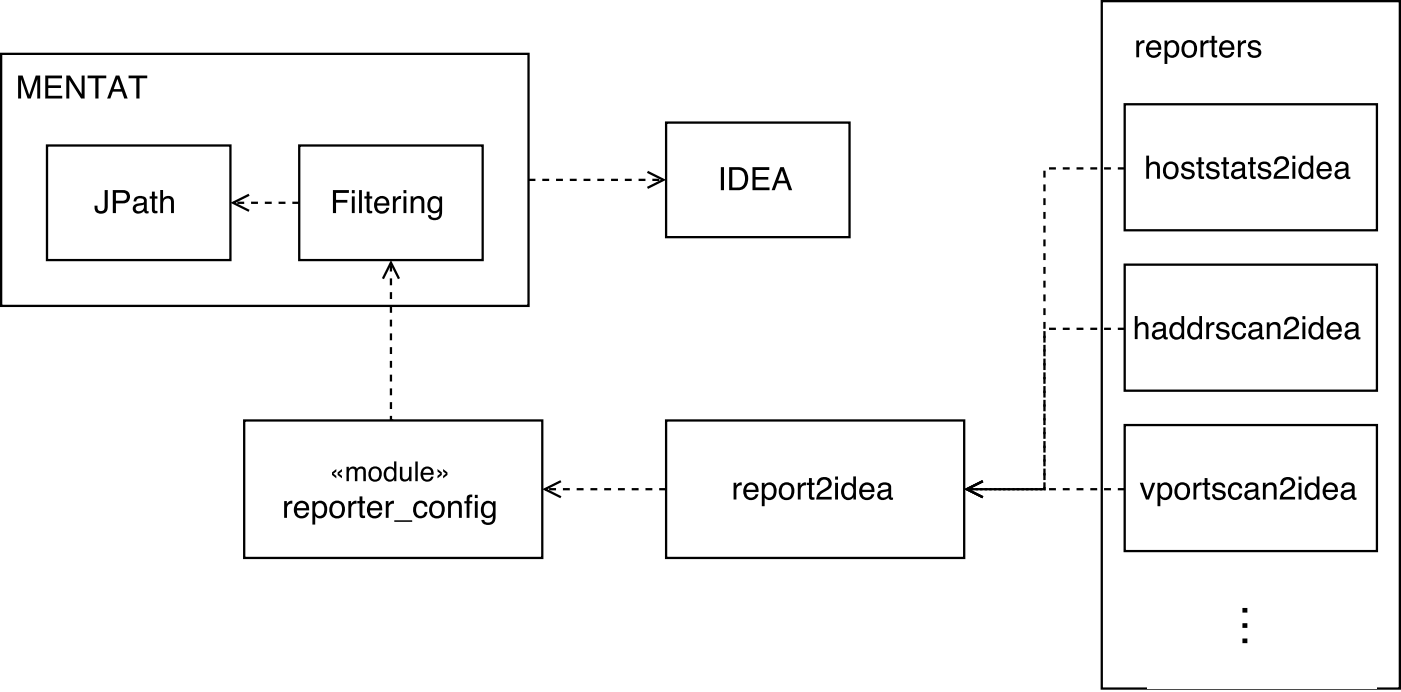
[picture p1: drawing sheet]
<svg xmlns="http://www.w3.org/2000/svg" width="216mm" height="107mm" viewBox="0 0 216 107" stroke-linecap="round" stroke-linejoin="round" font-family="sans-serif">
<path d="M169.5 .2h45.9v105.8h-45.9z" fill="none" stroke="#000" stroke-width=".35"/>
<path d="M174.8 6.2h.4v.5a.76 .76 0 0 1 .9-.5v.4a.67 .67 0 0 0-.8 .7v1.5h-.5zM176.6 6.6a1.18 1.18 0 0 1 1.5-.3 1.18 1.18 0 0 1 .6 1.4h-1.9a.74 .74 0 0 0 .5 .8 .74 .74 0 0 0 .9-.5h.4a1.21 1.21 0 0 1-1.5 .9 1.21 1.21 0 0 1-.8-1.6zM177 6.8l-.2 .5h1.4a.71 .71 0 0 0-.4-.7 .71 .71 0 0 0-.8 .2zM179.8 6.8a1.3 1.3 0 0 0 .2 1.7 .85 .85 0 0 0 .9-.3 .85 .85 0 0 0 .1-.9v-.2a.66 .66 0 0 0-.5-.5 .66 .66 0 0 0-.7 .2zM179.2 6.2h.4v.4a1.05 1.05 0 0 1 1.3-.3 1.05 1.05 0 0 1 .5 1.2 1.1 1.1 0 0 1-.4 1.2 1.1 1.1 0 0 1-1.3 0l-.1-.2v1.3h-.4zM182.5 6.7a1.22 1.22 0 0 0 .2 1.8 .9 .9 0 0 0 1-1.2 .73 .73 0 0 0-.4-.7 .73 .73 0 0 0-.8 .1zM182.1 6.5a1.23 1.23 0 0 1 1.5-.2 1.23 1.23 0 0 1 .6 1.5 1.22 1.22 0 0 1-1.5 1.1 1.22 1.22 0 0 1-.9-1.6zM184.7 6.2h.4v.5a.76 .76 0 0 1 .9-.5v.4a.67 .67 0 0 0-.9 .7v1.5h-.4zM186.4 5.5h.5v.7h.4v.4h-.4v1.7v.2h.4v.3a.62 .62 0 0 1-.9-.5v-1.7h-.3v-.4h.3zM187.9 6.6a1.18 1.18 0 0 1 1.4-.3 1.18 1.18 0 0 1 .6 1.4h-1.9a.74 .74 0 0 0 .6 .8 .74 .74 0 0 0 .8-.5h.5a1.21 1.21 0 0 1-1.6 .9 1.21 1.21 0 0 1-.7-1.6zM188.2 6.8l-.2 .5h1.5a.71 .71 0 0 0-.4-.7 .71 .71 0 0 0-.9 .2zM190.5 6.2h.4v.5a.76 .76 0 0 1 .8-.5v.4a.67 .67 0 0 0-.8 .7v1.5h-.4zM192.3 6.4a1.04 1.04 0 0 1 1.7 .6h-.4a.6 .6 0 0 0-.6-.5 .6 .6 0 0 0-.6 .4l.2 .3a2.15 2.15 0 0 1 1.4 .7 .97 .97 0 0 1-1.3 1 .85 .85 0 0 1-.8-.9h.4a.67 .67 0 0 0 .6 .5 .67 .67 0 0 0 .7-.4 1.11 1.11 0 0 0-1-.5 .67 .67 0 0 1-.6-.5 .67 .67 0 0 1 .3-.7z" fill="#000"/>
<path d="M173 16.1h38.8v19.4h-38.8z" fill="#fff"/>
<path d="M173 16.1h38.8v19.4h-38.8z" fill="none" stroke="#000" stroke-width=".35"/>
<path d="M176.4 24h.4v1.3a.91 .91 0 0 1 1-.4 .91 .91 0 0 1 .7 1v1.6h-.5v-1.6a.6 .6 0 0 0-.6-.6 .6 .6 0 0 0-.6 .5v1.7h-.4zM179.7 25.4a1.22 1.22 0 0 0 .2 1.8 .9 .9 0 0 0 1-1.2 .73 .73 0 0 0-.4-.7 .73 .73 0 0 0-.8 .1zM179.3 25.2a1.23 1.23 0 0 1 1.5-.2 1.23 1.23 0 0 1 .5 1.5 1.22 1.22 0 0 1-1.5 1.1 1.22 1.22 0 0 1-.9-1.6zM182 25.1a1.04 1.04 0 0 1 1.7 .6h-.4a.6 .6 0 0 0-.5-.5 .6 .6 0 0 0-.6 .4l.2 .3a2.15 2.15 0 0 1 1.4 .7 .97 .97 0 0 1-1.4 1 .85 .85 0 0 1-.7-.9h.4a.67 .67 0 0 0 .6 .5 .67 .67 0 0 0 .7-.4 1.11 1.11 0 0 0-1.1-.5 .67 .67 0 0 1-.5-.5 .67 .67 0 0 1 .2-.7zM184.4 24.2h.4v.7h.5v.4h-.5v1.7l.1 .2h.4v.3a.62 .62 0 0 1-.9-.5v-1.7h-.3v-.4h.3zM185.9 25.1a1.04 1.04 0 0 1 1.7 .6h-.4a.6 .6 0 0 0-.6-.5 .6 .6 0 0 0-.6 .4l.2 .3a2.15 2.15 0 0 1 1.4 .7 .97 .97 0 0 1-1.4 1 .85 .85 0 0 1-.7-.9h.4a.67 .67 0 0 0 .6 .5 .67 .67 0 0 0 .7-.4 1.11 1.11 0 0 0-1-.5 .67 .67 0 0 1-.6-.5 .67 .67 0 0 1 .3-.7zM188.2 24.2h.5v.7h.4v.4h-.4v1.7l.1 .2h.3v.3a.62 .62 0 0 1-.9-.5v-1.7h-.3v-.4h.3zM189.9 26.6a.5 .5 0 0 0 .2 .6 .5 .5 0 0 0 .7-.1 .77 .77 0 0 0 .3-.9zM189.7 25.2a1.24 1.24 0 0 1 1.8 .2l.1 1.7 .2 .1v.3a.49 .49 0 0 1-.7-.3 .96 .96 0 0 1-.9 .4 .96 .96 0 0 1-.8-.8 .8 .8 0 0 1 .8-.8h.7a.37 .37 0 0 0 .2-.5 .37 .37 0 0 0-.4-.3l-.5 .1-.3 .4h-.4zM192.3 24.2h.5v.7h.4v.4h-.4v1.7l.1 .2h.3v.3a.62 .62 0 0 1-.9-.5v-1.7h-.3v-.4h.3zM193.8 25.1a1.04 1.04 0 0 1 1.7 .6h-.4a.6 .6 0 0 0-.5-.5 .6 .6 0 0 0-.6 .4l.2 .3a2.15 2.15 0 0 1 1.4 .7 .97 .97 0 0 1-1.4 1 .85 .85 0 0 1-.7-.9h.4a.67 .67 0 0 0 .6 .5 .67 .67 0 0 0 .7-.4 1.11 1.11 0 0 0-1.1-.5 .67 .67 0 0 1-.6-.5 .67 .67 0 0 1 .3-.7zM196.4 24.3a1.13 1.13 0 0 1 1.4-.1 1.13 1.13 0 0 1 .4 1.4l-.5 .5a2.11 2.11 0 0 0-1.3 1h1.9v.4h-2.4l.1-.5a3.7 3.7 0 0 1 1.6-1.4 .7 .7 0 0 0-.3-1.2 .7 .7 0 0 0-.8 .9h-.5l.1-.5zM198.8 24.9h.5v2.6h-.5zM198.8 24h.5v.5h-.5zM200.4 25.5a1.19 1.19 0 0 0 .3 1.7 .77 .77 0 0 0 .9-1 .73 .73 0 0 0-.3-.8 .73 .73 0 0 0-.9 .1zM200.2 25.1a.98 .98 0 0 1 1.4 .2v-1.3h.4v3.5h-.3v-.3a1.06 1.06 0 0 1-1.4 .3 1.06 1.06 0 0 1-.5-1.2l.1-.8zM202.9 25.3a1.18 1.18 0 0 1 1.4-.3 1.18 1.18 0 0 1 .6 1.4h-1.9a.74 .74 0 0 0 .6 .8 .74 .74 0 0 0 .8-.5h.5a1.21 1.21 0 0 1-1.6 .9 1.21 1.21 0 0 1-.7-1.6zM203.2 25.5l-.2 .5h1.5a.71 .71 0 0 0-.5-.7 .71 .71 0 0 0-.8 .2zM205.9 26.6a.5 .5 0 0 0 .1 .6 .5 .5 0 0 0 .7-.1 .77 .77 0 0 0 .3-.9zM205.6 25.2a1.24 1.24 0 0 1 1.8 .2l.1 1.7 .3 .1v.3a.49 .49 0 0 1-.7-.3 .96 .96 0 0 1-1 .4 .96 .96 0 0 1-.8-.8 .8 .8 0 0 1 .8-.8h.7a.37 .37 0 0 0 .2-.5 .37 .37 0 0 0-.4-.3l-.5 .1-.3 .4h-.4z" fill="#000"/>
<path d="M173 40.7h38.8v19.4h-38.8z" fill="#fff"/>
<path d="M173 40.7h38.8v19.4h-38.8z" fill="none" stroke="#000" stroke-width=".35"/>
<path d="M174.6 48.7h.4v1.3a.91 .91 0 0 1 1.1-.4 .91 .91 0 0 1 .6 1v1.6h-.5v-1.6a.6 .6 0 0 0-.5-.7 .6 .6 0 0 0-.7 .6v1.7h-.4zM177.8 51.3a.5 .5 0 0 0 .1 .6 .5 .5 0 0 0 .7-.1 .77 .77 0 0 0 .3-.9zM177.5 49.9a1.24 1.24 0 0 1 1.8 .2l.1 1.7 .3 .1v.3a.49 .49 0 0 1-.7-.3 .96 .96 0 0 1-1 .4 .96 .96 0 0 1-.8-.8 .8 .8 0 0 1 .8-.8l.7-.1a.37 .37 0 0 0 .2-.4 .37 .37 0 0 0-.4-.3l-.5 .1-.2 .4h-.5zM180.6 50.2a1.19 1.19 0 0 0 .3 1.7 .77 .77 0 0 0 .9-1 .73 .73 0 0 0-.3-.8 .73 .73 0 0 0-.9 .1zM180.3 49.8a.98 .98 0 0 1 1.5 .2v-1.3h.4v3.5h-.4v-.3a1.06 1.06 0 0 1-1.3 .3 1.06 1.06 0 0 1-.6-1.2l.2-.8zM183.3 50.2a1.19 1.19 0 0 0 .3 1.7 .77 .77 0 0 0 .9-1 .73 .73 0 0 0-.3-.8 .73 .73 0 0 0-.9 .1zM183.1 49.8a.98 .98 0 0 1 1.4 .2v-1.3h.4v3.5h-.4v-.3a1.06 1.06 0 0 1-1.3 .3 1.06 1.06 0 0 1-.6-1.2l.2-.8zM185.6 49.6h.4v.5a.76 .76 0 0 1 .8-.5v.4a.67 .67 0 0 0-.8 .7v1.5h-.4zM187.4 49.8a1.04 1.04 0 0 1 1.7 .6h-.4a.6 .6 0 0 0-.5-.5 .6 .6 0 0 0-.6 .4l.1 .2a2.15 2.15 0 0 1 1.5 .7 .97 .97 0 0 1-1.4 1.1 .85 .85 0 0 1-.7-.9h.4a.67 .67 0 0 0 .6 .5 .67 .67 0 0 0 .7-.4 1.11 1.11 0 0 0-1.1-.5 .67 .67 0 0 1-.6-.5 .67 .67 0 0 1 .3-.7zM189.8 49.9a1.06 1.06 0 0 1 1.2-.3 1.06 1.06 0 0 1 .7 .9h-.4a.67 .67 0 0 0-.8-.6 .67 .67 0 0 0-.5 .9 .79 .79 0 0 0 .1 .8 .79 .79 0 0 0 .9 .2l.3-.5h.4a1.12 1.12 0 0 1-1.2 1 1.12 1.12 0 0 1-1-1.3l.1-.6zM192.6 51.3a.5 .5 0 0 0 .1 .6 .5 .5 0 0 0 .7-.1 .77 .77 0 0 0 .4-.9zM192.3 49.9a1.24 1.24 0 0 1 1.9 .2v1.7l.3 .1v.3a.49 .49 0 0 1-.7-.3 .96 .96 0 0 1-1 .4 .96 .96 0 0 1-.8-.8 .8 .8 0 0 1 .8-.8l.7-.1a.37 .37 0 0 0 .3-.4 .37 .37 0 0 0-.5-.3l-.5 .1-.2 .4h-.4zM194.9 49.6h.4v.4a.92 .92 0 0 1 1.1-.4 .92 .92 0 0 1 .6 1v1.6h-.4v-1.6a.61 .61 0 0 0-.7-.6 .61 .61 0 0 0-.6 .6v1.6h-.4zM197.9 49a1.13 1.13 0 0 1 1.4-.1 1.13 1.13 0 0 1 .4 1.4l-.5 .4a2.11 2.11 0 0 0-1.2 1.1h1.8v.4h-2.3l.1-.5a3.7 3.7 0 0 1 1.6-1.4 .7 .7 0 0 0-.4-1.2 .7 .7 0 0 0-.8 .9h-.4v-.5zM200.4 49.6h.4v2.6h-.4zM200.4 48.7h.4v.5h-.4zM202 50.2a1.19 1.19 0 0 0 .3 1.7 .77 .77 0 0 0 .9-1 .73 .73 0 0 0-.3-.8 .73 .73 0 0 0-.9 .1zM201.7 49.8a.98 .98 0 0 1 1.5 .2v-1.3h.4v3.5h-.4v-.3a1.06 1.06 0 0 1-1.3 .3 1.06 1.06 0 0 1-.6-1.2l.2-.8zM204.4 50a1.18 1.18 0 0 1 1.5-.3 1.18 1.18 0 0 1 .5 1.4h-1.8a.74 .74 0 0 0 .5 .8 .74 .74 0 0 0 .9-.5h.4a1.21 1.21 0 0 1-1.5 .9 1.21 1.21 0 0 1-.8-1.6zM204.8 50.2l-.2 .5h1.4a.71 .71 0 0 0-.4-.7 .71 .71 0 0 0-.8 .2zM207.4 51.3a.5 .5 0 0 0 .1 .6 .5 .5 0 0 0 .7-.1 .77 .77 0 0 0 .4-.9zM207.1 49.9a1.24 1.24 0 0 1 1.9 .2v1.7l.3 .1v.3a.49 .49 0 0 1-.7-.3 .96 .96 0 0 1-1 .4 .96 .96 0 0 1-.7-.8 .8 .8 0 0 1 .8-.8l.7-.1a.37 .37 0 0 0 .2-.4 .37 .37 0 0 0-.4-.3l-.6 .1-.2 .4h-.4z" fill="#000"/>
<path d="M173 65.4h38.8v19.4h-38.8z" fill="#fff"/>
<path d="M173 65.4h38.8v19.4h-38.8z" fill="none" stroke="#000" stroke-width=".35"/>
<path d="M175.4 74.3h.5l.7 2.1 .7-2.1h.4l-.9 2.6h-.5zM178.7 74.8a1.3 1.3 0 0 0 .2 1.8 .85 .85 0 0 0 .9-.3 .85 .85 0 0 0 .1-.9v-.2a.66 .66 0 0 0-.5-.5 .66 .66 0 0 0-.7 .1zM178.1 74.3h.4v.4a1.05 1.05 0 0 1 1.3-.3 1.05 1.05 0 0 1 .6 1.2 1.1 1.1 0 0 1-.5 1.2 1.1 1.1 0 0 1-1.2 0l-.2-.2v1.3h-.4zM181.5 74.8a1.22 1.22 0 0 0 .1 1.8 .9 .9 0 0 0 1-1.3 .73 .73 0 0 0-.4-.6 .73 .73 0 0 0-.7 .1zM181 74.6a1.23 1.23 0 0 1 1.5-.2 1.23 1.23 0 0 1 .6 1.5 1.22 1.22 0 0 1-1.5 1.1 1.22 1.22 0 0 1-.9-1.6zM183.6 74.3h.4v.5a.76 .76 0 0 1 .9-.5v.4a.67 .67 0 0 0-.8 .7v1.5h-.5zM185.3 73.6h.5v.7h.4v.4h-.4v1.7l.1 .1 .3 .1v.3a.62 .62 0 0 1-.9-.5v-1.7h-.3v-.4h.3zM186.8 74.5a1.04 1.04 0 0 1 1.7 .6h-.4a.6 .6 0 0 0-.5-.5 .6 .6 0 0 0-.6 .4l.1 .2a2.15 2.15 0 0 1 1.5 .7 .97 .97 0 0 1-1.4 1.1 .85 .85 0 0 1-.7-.9h.4a.67 .67 0 0 0 .6 .5 .67 .67 0 0 0 .7-.4 1.11 1.11 0 0 0-1.1-.5 .67 .67 0 0 1-.6-.5 .67 .67 0 0 1 .3-.7zM189.2 74.6a1.06 1.06 0 0 1 1.2-.3 1.06 1.06 0 0 1 .7 .9h-.4a.67 .67 0 0 0-.8-.6 .67 .67 0 0 0-.5 .8 .79 .79 0 0 0 .1 .9 .79 .79 0 0 0 .9 .2l.3-.5h.4a1.12 1.12 0 0 1-1.2 1 1.12 1.12 0 0 1-1-1.3l.1-.6zM192 75.9a.5 .5 0 0 0 .1 .7 .5 .5 0 0 0 .7-.1 .77 .77 0 0 0 .4-.9zM191.7 74.6a1.24 1.24 0 0 1 1.9 .2v1.7l.3 .1v.3a.49 .49 0 0 1-.7-.3 .96 .96 0 0 1-1 .4 .96 .96 0 0 1-.8-.8 .8 .8 0 0 1 .8-.8l.7-.1a.37 .37 0 0 0 .3-.4 .37 .37 0 0 0-.5-.3l-.5 .1-.2 .4h-.4zM194.3 74.3h.4v.4a.92 .92 0 0 1 1.1-.4 .92 .92 0 0 1 .6 .9v1.7h-.4v-1.6a.61 .61 0 0 0-.7-.6 .61 .61 0 0 0-.6 .6v1.6h-.4zM197.3 73.7a1.13 1.13 0 0 1 1.5-.1 1.13 1.13 0 0 1 .3 1.4l-.5 .4a2.11 2.11 0 0 0-1.2 1.1h1.9v.4h-2.4l.1-.5a3.7 3.7 0 0 1 1.6-1.4 .7 .7 0 0 0-.4-1.2 .7 .7 0 0 0-.8 .9h-.4v-.6zM199.8 74.3h.4v2.6h-.4zM199.8 73.4h.4v.5h-.4zM201.4 74.9a1.19 1.19 0 0 0 .3 1.7 .77 .77 0 0 0 .9-1 .73 .73 0 0 0-.3-.8 .73 .73 0 0 0-.9 .1zM201.2 74.5a.98 .98 0 0 1 1.4 .2v-1.3h.4v3.5h-.4v-.4a1.06 1.06 0 0 1-1.3 .4 1.06 1.06 0 0 1-.6-1.2l.2-.8zM203.8 74.7a1.18 1.18 0 0 1 1.5-.3 1.18 1.18 0 0 1 .5 1.4h-1.8a.74 .74 0 0 0 .5 .8 .74 .74 0 0 0 .9-.5h.4a1.21 1.21 0 0 1-1.5 .8 1.21 1.21 0 0 1-.8-1.5zM204.2 74.9l-.2 .5h1.4a.71 .71 0 0 0-.4-.7 .71 .71 0 0 0-.8 .2zM206.8 75.9a.5 .5 0 0 0 .1 .7 .5 .5 0 0 0 .7-.1 .77 .77 0 0 0 .4-.9zM206.5 74.6a1.24 1.24 0 0 1 1.9 .2v1.7l.3 .1v.3a.49 .49 0 0 1-.7-.3 .96 .96 0 0 1-1 .4 .96 .96 0 0 1-.7-.8 .8 .8 0 0 1 .8-.8l.7-.1a.37 .37 0 0 0 .2-.4 .37 .37 0 0 0-.4-.3l-.6 .1-.2 .4h-.4z" fill="#000"/>
<path d="M176.6 86.6h35.2v19.4h-35.2z" fill="#fff"/>
<path d="M191.2 96h.7v.7h-.7zM191.2 98.3h.7v.7h-.7zM191.2 93.6h.7v.7h-.7z" fill="#000"/>
<path d="M81.3 27.7h20.4" fill="none" stroke="#000" stroke-width=".35" stroke-dasharray="1.1 1.1" stroke-linecap="butt"/>
<path d="M99.6 26.5l2.5 1.2-2.5 1.2" fill="none" stroke="#000" stroke-width=".35"/>
<path d="M.2 8.3h81.1v38.8h-81.1z" fill="#fff"/>
<path d="M.2 8.3h81.1v38.8h-81.1z" fill="none" stroke="#000" stroke-width=".35"/>
<path d="M2.8 11.6h.7l1 3 1-3h.7v3.6h-.5v-3l-1 3h-.4l-1.1-3v3h-.4zM7 11.6h2.5v.5h-2.1v1h2v.4h-2v1.2h2.2v.5h-2.6zM10.2 11.6h.6l1.8 2.9v-2.9h.4v3.6h-.5l-1.8-2.9v2.9h-.5zM13.5 11.6h2.8v.4h-1.1v3.2h-.5v-3.2h-1.2zM18.1 12.2l-.6 1.5h1.1zM17.8 11.6h.6l1.2 3.6h-.5l-.3-1.1h-1.4l-.4 1.1h-.5zM19.8 11.6h2.9v.4h-1.2v3.2h-.5v-3.2h-1.2z" fill="#000"/>
<path d="M7.2 22.4h28.3v17.6h-28.3z" fill="#fff"/>
<path d="M7.2 22.4h28.3v17.6h-28.3zM38.3 30l-2.5 1.2 2.5 1.3" fill="none" stroke="#000" stroke-width=".35"/>
<path d="M16.1 29.3h.5v2.5a1.03 1.03 0 0 1-1.1 1.1 1.03 1.03 0 0 1-1-1.2h.5a.61 .61 0 0 0 .6 .8 .61 .61 0 0 0 .5-.9zM17.4 29.3h1.5a1.02 1.02 0 0 1 1.1 1 1.02 1.02 0 0 1-1.1 1h-1.1v1.5h-.4zM17.8 29.7v1.2h1a.62 .62 0 0 0 .7-.6 .62 .62 0 0 0-.7-.6zM21 31.8a.5 .5 0 0 0 .1 .7 .5 .5 0 0 0 .7-.1 .77 .77 0 0 0 .3-.9zM20.7 30.5a1.24 1.24 0 0 1 1.8 .2l.1 1.7 .3 .1v.3a.49 .49 0 0 1-.7-.3 .96 .96 0 0 1-1 .4 .96 .96 0 0 1-.8-.8 .8 .8 0 0 1 .8-.8l.7-.1a.37 .37 0 0 0 .2-.4 .37 .37 0 0 0-.4-.3l-.5 .1-.2 .4h-.4zM23.4 29.5h.4v.7h.4v.4h-.4v1.7l.1 .1 .3 .1v.3a.62 .62 0 0 1-.8-.5v-1.7h-.4v-.4h.4zM24.7 29.3h.4v1.3a.91 .91 0 0 1 1-.4 .91 .91 0 0 1 .7 1v1.6h-.5v-1.6a.6 .6 0 0 0-.6-.7 .6 .6 0 0 0-.6 .6v1.7h-.4z" fill="#000"/>
<path d="M46 31.2h-9.8" fill="none" stroke="#000" stroke-width=".35" stroke-dasharray="1.1 1.1" stroke-linecap="butt"/>
<path d="M46 22.4h28.3v17.6h-28.3z" fill="#fff"/>
<path d="M46 22.4h28.3v17.6h-28.3z" fill="none" stroke="#000" stroke-width=".35"/>
<path d="M51.2 29.3h2.5v.4h-2v1.1h1.7v.4h-1.7v1.6h-.5zM54.1 30.2h.5v2.6h-.5zM54.1 29.3h.5v.5h-.5zM55.2 29.3h.5v3.5h-.5zM56.4 29.5h.5v.7h.4v.4h-.4v1.7v.1l.4 .1v.3a.62 .62 0 0 1-.9-.5v-1.7h-.3v-.4h.3zM57.9 30.6a1.18 1.18 0 0 1 1.4-.3 1.18 1.18 0 0 1 .6 1.4h-1.9a.74 .74 0 0 0 .6 .8 .74 .74 0 0 0 .8-.5h.5a1.21 1.21 0 0 1-1.6 .8 1.21 1.21 0 0 1-.7-1.5zM58.2 30.8l-.2 .5h1.5a.71 .71 0 0 0-.5-.7 .71 .71 0 0 0-.8 .2zM60.5 30.2h.4v.5a.76 .76 0 0 1 .8-.5v.4a.67 .67 0 0 0-.8 .7v1.5h-.4zM62.1 30.2h.4v2.6h-.4zM62.1 29.3h.4v.5h-.4zM63.2 30.2h.4v.4a.92 .92 0 0 1 1.1-.4 .92 .92 0 0 1 .6 1v1.6h-.5v-1.6a.61 .61 0 0 0-.6-.6 .61 .61 0 0 0-.6 .6v1.6h-.4zM66.1 30.5a.97 .97 0 0 1 1.5 .1v-.4h.4v2.4a1.16 1.16 0 0 1-.7 1.2 1.16 1.16 0 0 1-1.4-.4l-.1-.3h.5a.69 .69 0 0 0 .8 .4 .69 .69 0 0 0 .5-.7v-.4a1.05 1.05 0 0 1-1.3 .3 1.05 1.05 0 0 1-.5-1.1v-.6zM66.4 30.8a1.24 1.24 0 0 0 .3 1.7 .96 .96 0 0 0 .9-.5 .96 .96 0 0 0-.1-1 .67 .67 0 0 0-1.1-.2z" fill="#000"/>
<path d="M102.5 18.9h28.2v17.6h-28.2z" fill="#fff"/>
<path d="M102.5 18.9h28.2v17.6h-28.2zM58.9 42.9l1.2-2.5 1.3 2.5" fill="none" stroke="#000" stroke-width=".35"/>
<path d="M110.9 25.7h.5v3.6h-.5zM112.7 26.2v2.7h.8a1.22 1.22 0 0 0 1.1-1.7v-.2a.97 .97 0 0 0-1.1-.8zM112.2 25.7a2.96 2.96 0 0 1 2.3 .3 2.12 2.12 0 0 1-.1 3.1l-.8 .2h-1.4zM115.8 25.7h2.6v.5h-2.2v1h2v.5h-2v1.2h2.2v.4h-2.6zM120.3 26.3l-.6 1.5h1.1zM120 25.7h.6l1.3 3.6h-.5l-.4-1.1h-1.4l-.4 1.1h-.5z" fill="#000"/>
<path d="M60.5 64.7h-.4v-23.9" fill="none" stroke="#000" stroke-width=".35" stroke-dasharray="1.1 1.1" stroke-linecap="butt"/>
<path d="M37.6 64.7h45.8v21.2h-45.8z" fill="#fff"/>
<path d="M37.6 64.7h45.8v21.2h-45.8zM86.3 74.1l-2.5 1.2 2.5 1.3" fill="none" stroke="#000" stroke-width=".35"/>
<g fill="#000">
<path d="M43.7 77.1h.4v.5a.76 .76 0 0 1 .9-.5v.5a.67 .67 0 0 0-.8 .6v1.5h-.5zM45.5 77.5a1.18 1.18 0 0 1 1.5-.3 1.18 1.18 0 0 1 .6 1.4h-1.9a.74 .74 0 0 0 .5 .8 .74 .74 0 0 0 .9-.5h.4a1.21 1.21 0 0 1-1.5 .9 1.21 1.21 0 0 1-.8-1.6zM45.9 77.7l-.2 .5h1.4a.71 .71 0 0 0-.4-.7 .71 .71 0 0 0-.8 .2zM48.7 77.7a1.3 1.3 0 0 0 .2 1.7 .85 .85 0 0 0 .9-.3 .85 .85 0 0 0 .1-.9v-.2a.66 .66 0 0 0-.5-.5 .66 .66 0 0 0-.7 .2zM48.1 77.2h.4v.3a1.05 1.05 0 0 1 1.3-.3 1.05 1.05 0 0 1 .5 1.2 1.1 1.1 0 0 1-.4 1.2 1.1 1.1 0 0 1-1.3 0l-.1-.2v1.4h-.4zM51.4 77.6a1.22 1.22 0 0 0 .2 1.8 .9 .9 0 0 0 1-1.2 .73 .73 0 0 0-.4-.7 .73 .73 0 0 0-.8 .1zM51 77.5a1.23 1.23 0 0 1 1.5-.3 1.23 1.23 0 0 1 .6 1.5 1.22 1.22 0 0 1-1.5 1.1 1.22 1.22 0 0 1-.9-1.6zM53.6 77.1h.4v.5a.76 .76 0 0 1 .9-.5v.5a.67 .67 0 0 0-.9 .6v1.5h-.4zM55.3 76.4h.5v.7h.4v.4h-.4v1.7v.2h.4v.3a.62 .62 0 0 1-.9-.5v-1.7h-.3v-.4h.3zM56.8 77.5a1.18 1.18 0 0 1 1.4-.3 1.18 1.18 0 0 1 .6 1.4h-1.9a.74 .74 0 0 0 .6 .8 .74 .74 0 0 0 .8-.5h.5a1.21 1.21 0 0 1-1.6 .9 1.21 1.21 0 0 1-.7-1.6zM57.1 77.7l-.2 .5h1.5a.71 .71 0 0 0-.4-.7 .71 .71 0 0 0-.9 .2zM59.4 77.1h.4v.5a.76 .76 0 0 1 .8-.5v.5a.67 .67 0 0 0-.8 .6v1.5h-.4zM60.7 80.1h2.7v.2h-2.7zM63.9 77.4a1.06 1.06 0 0 1 1.1-.3 1.06 1.06 0 0 1 .8 .9h-.5a.67 .67 0 0 0-.7-.6 .67 .67 0 0 0-.6 .9 .79 .79 0 0 0 .2 .8 .79 .79 0 0 0 .8 .3l.3-.6h.5a1.12 1.12 0 0 1-1.3 1 1.12 1.12 0 0 1-.9-1.3v-.6zM66.8 77.6a1.22 1.22 0 0 0 .2 1.8 .9 .9 0 0 0 1-1.2 .73 .73 0 0 0-.4-.7 .73 .73 0 0 0-.8 .1zM66.4 77.5a1.23 1.23 0 0 1 1.5-.3 1.23 1.23 0 0 1 .5 1.5 1.22 1.22 0 0 1-1.5 1.1 1.22 1.22 0 0 1-.9-1.6zM68.9 77.1h.5v.4a.92 .92 0 0 1 1-.4 .92 .92 0 0 1 .6 1v1.6h-.4v-1.6a.61 .61 0 0 0-.6-.6 .61 .61 0 0 0-.6 .7v1.5h-.5zM71.9 76.4l.3-.2 .5-.1v.4a.34 .34 0 0 0-.5 .4v.3h.5v.3h-.5v2.2h-.4v-2.2h-.4v-.3h.4zM73.1 77.2h.4v2.5h-.4zM73.1 76.2h.4v.5h-.4zM74.3 77.5a.97 .97 0 0 1 1.5 0v-.3h.4v2.3a1.16 1.16 0 0 1-.7 1.3 1.16 1.16 0 0 1-1.4-.5v-.3h.4a.69 .69 0 0 0 .8 .4 .69 .69 0 0 0 .5-.7v-.3a1.05 1.05 0 0 1-1.2 .3 1.05 1.05 0 0 1-.6-1.2l.1-.6zM74.7 77.7a1.24 1.24 0 0 0 .2 1.7 .96 .96 0 0 0 .9-.5 .96 .96 0 0 0 0-1 .67 .67 0 0 0-1.1-.2z"/>
<path d="M51.9 72.7l.7-.5v.4l-.4 .3 .4 .4v.3l-.7-.5zM51.1 72.7l.6-.5v.4l-.4 .3 .4 .4v.3l-.6-.5zM53.3 71.9h.4v.3a.72 .72 0 0 1 1.2 0 .73 .73 0 0 1 .9-.4 .73 .73 0 0 1 .5 .8v1.5h-.4v-1.6a.48 .48 0 0 0-.6-.3 .48 .48 0 0 0-.3 .6v1.3h-.4v-1.5a.46 .46 0 0 0-.5-.5 .46 .46 0 0 0-.4 .6v1.4h-.4zM57.3 72.2a.94 .94 0 0 0 .4 1.6 .94 .94 0 0 0 .6-1.4 .62 .62 0 0 0-1-.2zM57 72.1a1.06 1.06 0 0 1 1.3-.1 1.06 1.06 0 0 1 .4 1.3 1.05 1.05 0 0 1-1.3 .8 1.05 1.05 0 0 1-.7-1.4zM59.6 72.4a.85 .85 0 0 0-.2 .9 .85 .85 0 0 0 .8 .5 .99 .99 0 0 0 0-1.6h-.3zM59.5 72l.6-.2 .5 .4v-1.2h.4v3.1h-.3v-.3a.91 .91 0 0 1-1.2 .3 .91 .91 0 0 1-.5-1.1 1.31 1.31 0 0 1 .5-1zM61.5 71.9h.4v1.4a.52 .52 0 0 0 .6 .5 .52 .52 0 0 0 .4-.6v-1.3h.4v2.2h-.3v-.3a.77 .77 0 0 1-.9 .3 .77 .77 0 0 1-.6-.7zM63.9 71h.4v3.1h-.4zM65 72.2a1.01 1.01 0 0 1 1.2-.3 1.01 1.01 0 0 1 .5 1.2h-1.6a.63 .63 0 0 0 .5 .7 .63 .63 0 0 0 .7-.4h.4a1.04 1.04 0 0 1-1.4 .7 1.04 1.04 0 0 1-.6-1.4zM65.3 72.3l-.2 .5h1.2a.61 .61 0 0 0-.3-.6 .61 .61 0 0 0-.7 .1zM68.2 72.2l.6 .5v.4l-.6 .5v-.3l.4-.4-.4-.3zM67.3 72.2l.7 .5v.4l-.7 .5v-.3l.4-.4-.4-.3z"/>
</g>
<path d="M102.5 75.3h-18.3" fill="none" stroke="#000" stroke-width=".35" stroke-dasharray="1.1 1.1" stroke-linecap="butt"/>
<path d="M102.5 64.7h45.8v21.2h-45.8z" fill="#fff"/>
<path d="M102.5 64.7h45.8v21.2h-45.8zM151.2 74.1l-2.5 1.2 2.5 1.3" fill="none" stroke="#000" stroke-width=".35"/>
<path d="M112.9 74.3h.4v.5a.76 .76 0 0 1 .8-.5v.4a.67 .67 0 0 0-.8 .7v1.5h-.4zM114.7 74.7a1.18 1.18 0 0 1 1.4-.3 1.18 1.18 0 0 1 .6 1.4h-1.9a.74 .74 0 0 0 .6 .8 .74 .74 0 0 0 .8-.5h.5a1.21 1.21 0 0 1-1.6 .8 1.21 1.21 0 0 1-.7-1.5zM115 74.9l-.2 .5h1.5a.71 .71 0 0 0-.4-.7 .71 .71 0 0 0-.9 .2zM117.9 74.8a1.3 1.3 0 0 0 .2 1.8 .85 .85 0 0 0 .8-.3 .85 .85 0 0 0 .1-.9v-.2a.66 .66 0 0 0-.4-.5 .66 .66 0 0 0-.7 .1zM117.2 74.3h.4v.4a1.05 1.05 0 0 1 1.3-.3 1.05 1.05 0 0 1 .6 1.2 1.1 1.1 0 0 1-.4 1.2 1.1 1.1 0 0 1-1.3 0l-.2-.2v1.3h-.4zM120.6 74.8a1.22 1.22 0 0 0 .2 1.8 .9 .9 0 0 0 1-1.3 .73 .73 0 0 0-.4-.6 .73 .73 0 0 0-.8 .1zM120.1 74.6a1.23 1.23 0 0 1 1.6-.2 1.23 1.23 0 0 1 .5 1.5 1.22 1.22 0 0 1-1.5 1.1 1.22 1.22 0 0 1-.9-1.6zM122.7 74.3h.5v.5a.76 .76 0 0 1 .8-.5v.4a.67 .67 0 0 0-.8 .7v1.5h-.5zM124.5 73.6h.4v.7h.4v.4h-.4v1.7l.1 .1 .3 .1v.3a.62 .62 0 0 1-.8-.5v-1.7h-.4v-.4h.4zM126 73.7a1.13 1.13 0 0 1 1.4-.1 1.13 1.13 0 0 1 .4 1.4l-.5 .4a2.11 2.11 0 0 0-1.2 1.1h1.8v.4h-2.3l.1-.5a3.7 3.7 0 0 1 1.6-1.4 .7 .7 0 0 0-.4-1.2 .7 .7 0 0 0-.8 .9h-.4v-.6zM128.5 74.3h.4v2.6h-.4zM128.5 73.4h.4v.5h-.4zM130.1 74.9a1.19 1.19 0 0 0 .3 1.7 .77 .77 0 0 0 .9-1 .73 .73 0 0 0-.3-.8 .73 .73 0 0 0-.9 .1zM129.8 74.5a.98 .98 0 0 1 1.5 .2v-1.3h.4v3.5h-.4v-.4a1.06 1.06 0 0 1-1.3 .4 1.06 1.06 0 0 1-.6-1.2l.2-.8zM132.5 74.7a1.18 1.18 0 0 1 1.5-.3 1.18 1.18 0 0 1 .5 1.4h-1.9a.74 .74 0 0 0 .6 .8 .74 .74 0 0 0 .9-.5h.4a1.21 1.21 0 0 1-1.5 .8 1.21 1.21 0 0 1-.8-1.5zM132.9 74.9l-.2 .5h1.4a.71 .71 0 0 0-.4-.7 .71 .71 0 0 0-.8 .2zM135.5 75.9a.5 .5 0 0 0 .1 .7 .5 .5 0 0 0 .7-.1 .77 .77 0 0 0 .4-.9zM135.2 74.6a1.24 1.24 0 0 1 1.9 .2v1.7l.3 .1v.3a.49 .49 0 0 1-.7-.3 .96 .96 0 0 1-1 .4 .96 .96 0 0 1-.7-.8 .8 .8 0 0 1 .8-.8l.7-.1a.37 .37 0 0 0 .2-.4 .37 .37 0 0 0-.4-.3l-.6 .1-.2 .4h-.4z" fill="#000"/>
<path d="M173 25.9h-12.3v49.4h-11.6M173 50.6h-12.3v24.7h-11.6M173 75.3h-23.9" fill="none" stroke="#000" stroke-width=".35" stroke-dasharray="1.1 1.1" stroke-linecap="butt"/>
</svg>
